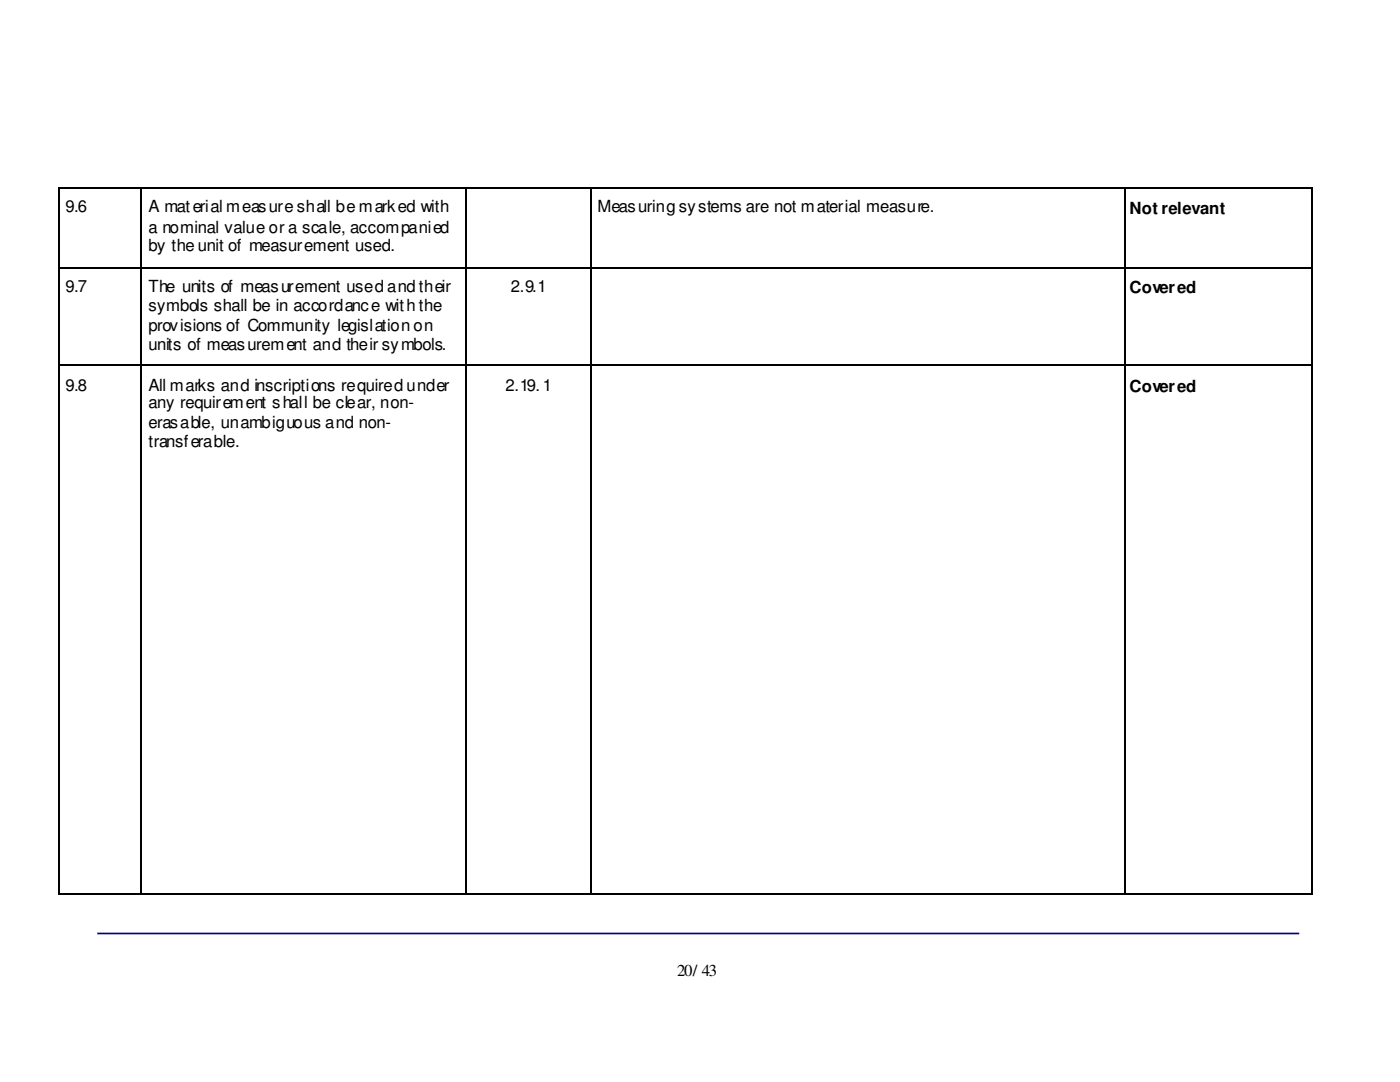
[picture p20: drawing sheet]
<svg xmlns="http://www.w3.org/2000/svg" width="279mm" height="216mm" viewBox="0 0 279 216" stroke-linecap="round" stroke-linejoin="round" font-family="sans-serif">
<defs><g id="words">
<g font-size="3.3">
<text x="13.1" y="42.3">9.6</text>
<text x="29.6" y="46.6">a nominal value or a scale, accompanied</text>
<text x="29.6" y="42.3">A material measure shall be marked with</text>
<text x="119.2" y="42.3">Measuring systems are not material measure.</text>
<text x="225.4" y="42.7">Not relevant</text>
<text x="29.6" y="50.1">by the unit of measurement used.</text>
<text x="13.1" y="58.2">9.7</text>
<text x="29.6" y="58.2">The units of measurement used and their</text>
<text x="102" y="58.2">2.9.1</text>
<text x="225.4" y="58.6">Covered</text>
<text x="29.6" y="62.1">symbols shall be in accordance with the</text>
<text x="29.6" y="66">provisions of Community legislation on</text>
<text x="29.6" y="69.8">units of measurement and their symbols.</text>
<text x="13.1" y="78">9.8</text>
<text x="29.6" y="78">All marks and inscriptions required under</text>
<text x="100.9" y="78">2.19.1</text>
<text x="29.6" y="81.5">any requirement shall be clear, non-</text>
<text x="225.4" y="78.3">Covered</text>
<text x="29.6" y="85.4">erasable, unambiguous and non-</text>
<text x="29.6" y="89.3">transferable.</text>
<text x="135.1" y="194.7">20/ 43</text>
</g>
</g></defs>
<path d="M19.4 186.3h239.9" fill="none" stroke="#000080" stroke-width=".33"/>
<g fill="#000">
<path d="M11.6 37.4h.4v.3h-.4zM27.9 37.4h.3v.3h-.3zM92.8 37.4h.3v.3h-.3zM117.8 37.4h.4v.3h-.4zM224.4 37.4h.3v.3h-.3zM261.8 37.4h.3v.3h-.3zM11.6 53.3h.4v.3h-.4zM27.9 53.3h.3v.3h-.3zM92.8 53.3h.3v.3h-.3zM117.8 53.3h.4v.3h-.4zM224.4 53.3h.3v.3h-.3zM261.8 53.3h.3v.3h-.3z"/>
<path d="M11.6 72.7h.4v.3h-.4zM27.9 72.7h.3v.3h-.3zM92.8 72.7h.3v.3h-.3zM117.8 72.7h.4v.3h-.4zM224.4 72.7h.3v.3h-.3zM261.8 72.7h.3v.3h-.3zM11.6 178.2h.4v.3h-.4zM27.9 178.2h.3v.3h-.3zM92.8 178.2h.3v.3h-.3zM117.8 178.2h.4v.3h-.4zM224.4 178.2h.3v.3h-.3zM261.8 178.2h.3v.3h-.3z"/>
</g>
<g fill="none" stroke="#000" stroke-width=".35">
<path d="M11.8 37.7v15.6M12 37.6h15.9M28 37.7v15.6M28.2 37.6h64.6M93 37.7v15.6M93.1 37.6h24.7M118 37.7v15.6M118.2 37.6h106.2M224.5 37.7v15.6M224.7 37.6h37.1M261.9 37.7v15.6M11.8 53.6v19.1"/>
<path d="M12 53.4h15.9M28 53.6v19.1M28.2 53.4h64.6M93 53.6v19.1M93.1 53.4h24.7M118 53.6v19.1M118.2 53.4h106.2M224.5 53.6v19.1M224.7 53.4h37.1M261.9 53.6v19.1M11.8 73v105.2M12 72.8h15.9"/>
<path d="M28 73v105.2M28.2 72.8h64.6M93 73v105.2M93.1 72.8h24.7M118 73v105.2M118.2 72.8h106.2M224.5 73v105.2M224.7 72.8h37.1M261.9 73v105.2M12 178.3h15.9M28.2 178.3h64.6M93.1 178.3h24.7"/>
<path d="M118.2 178.3h106.2M224.7 178.3h37.1"/>
</g>
<use href="#words"/>
</svg>
